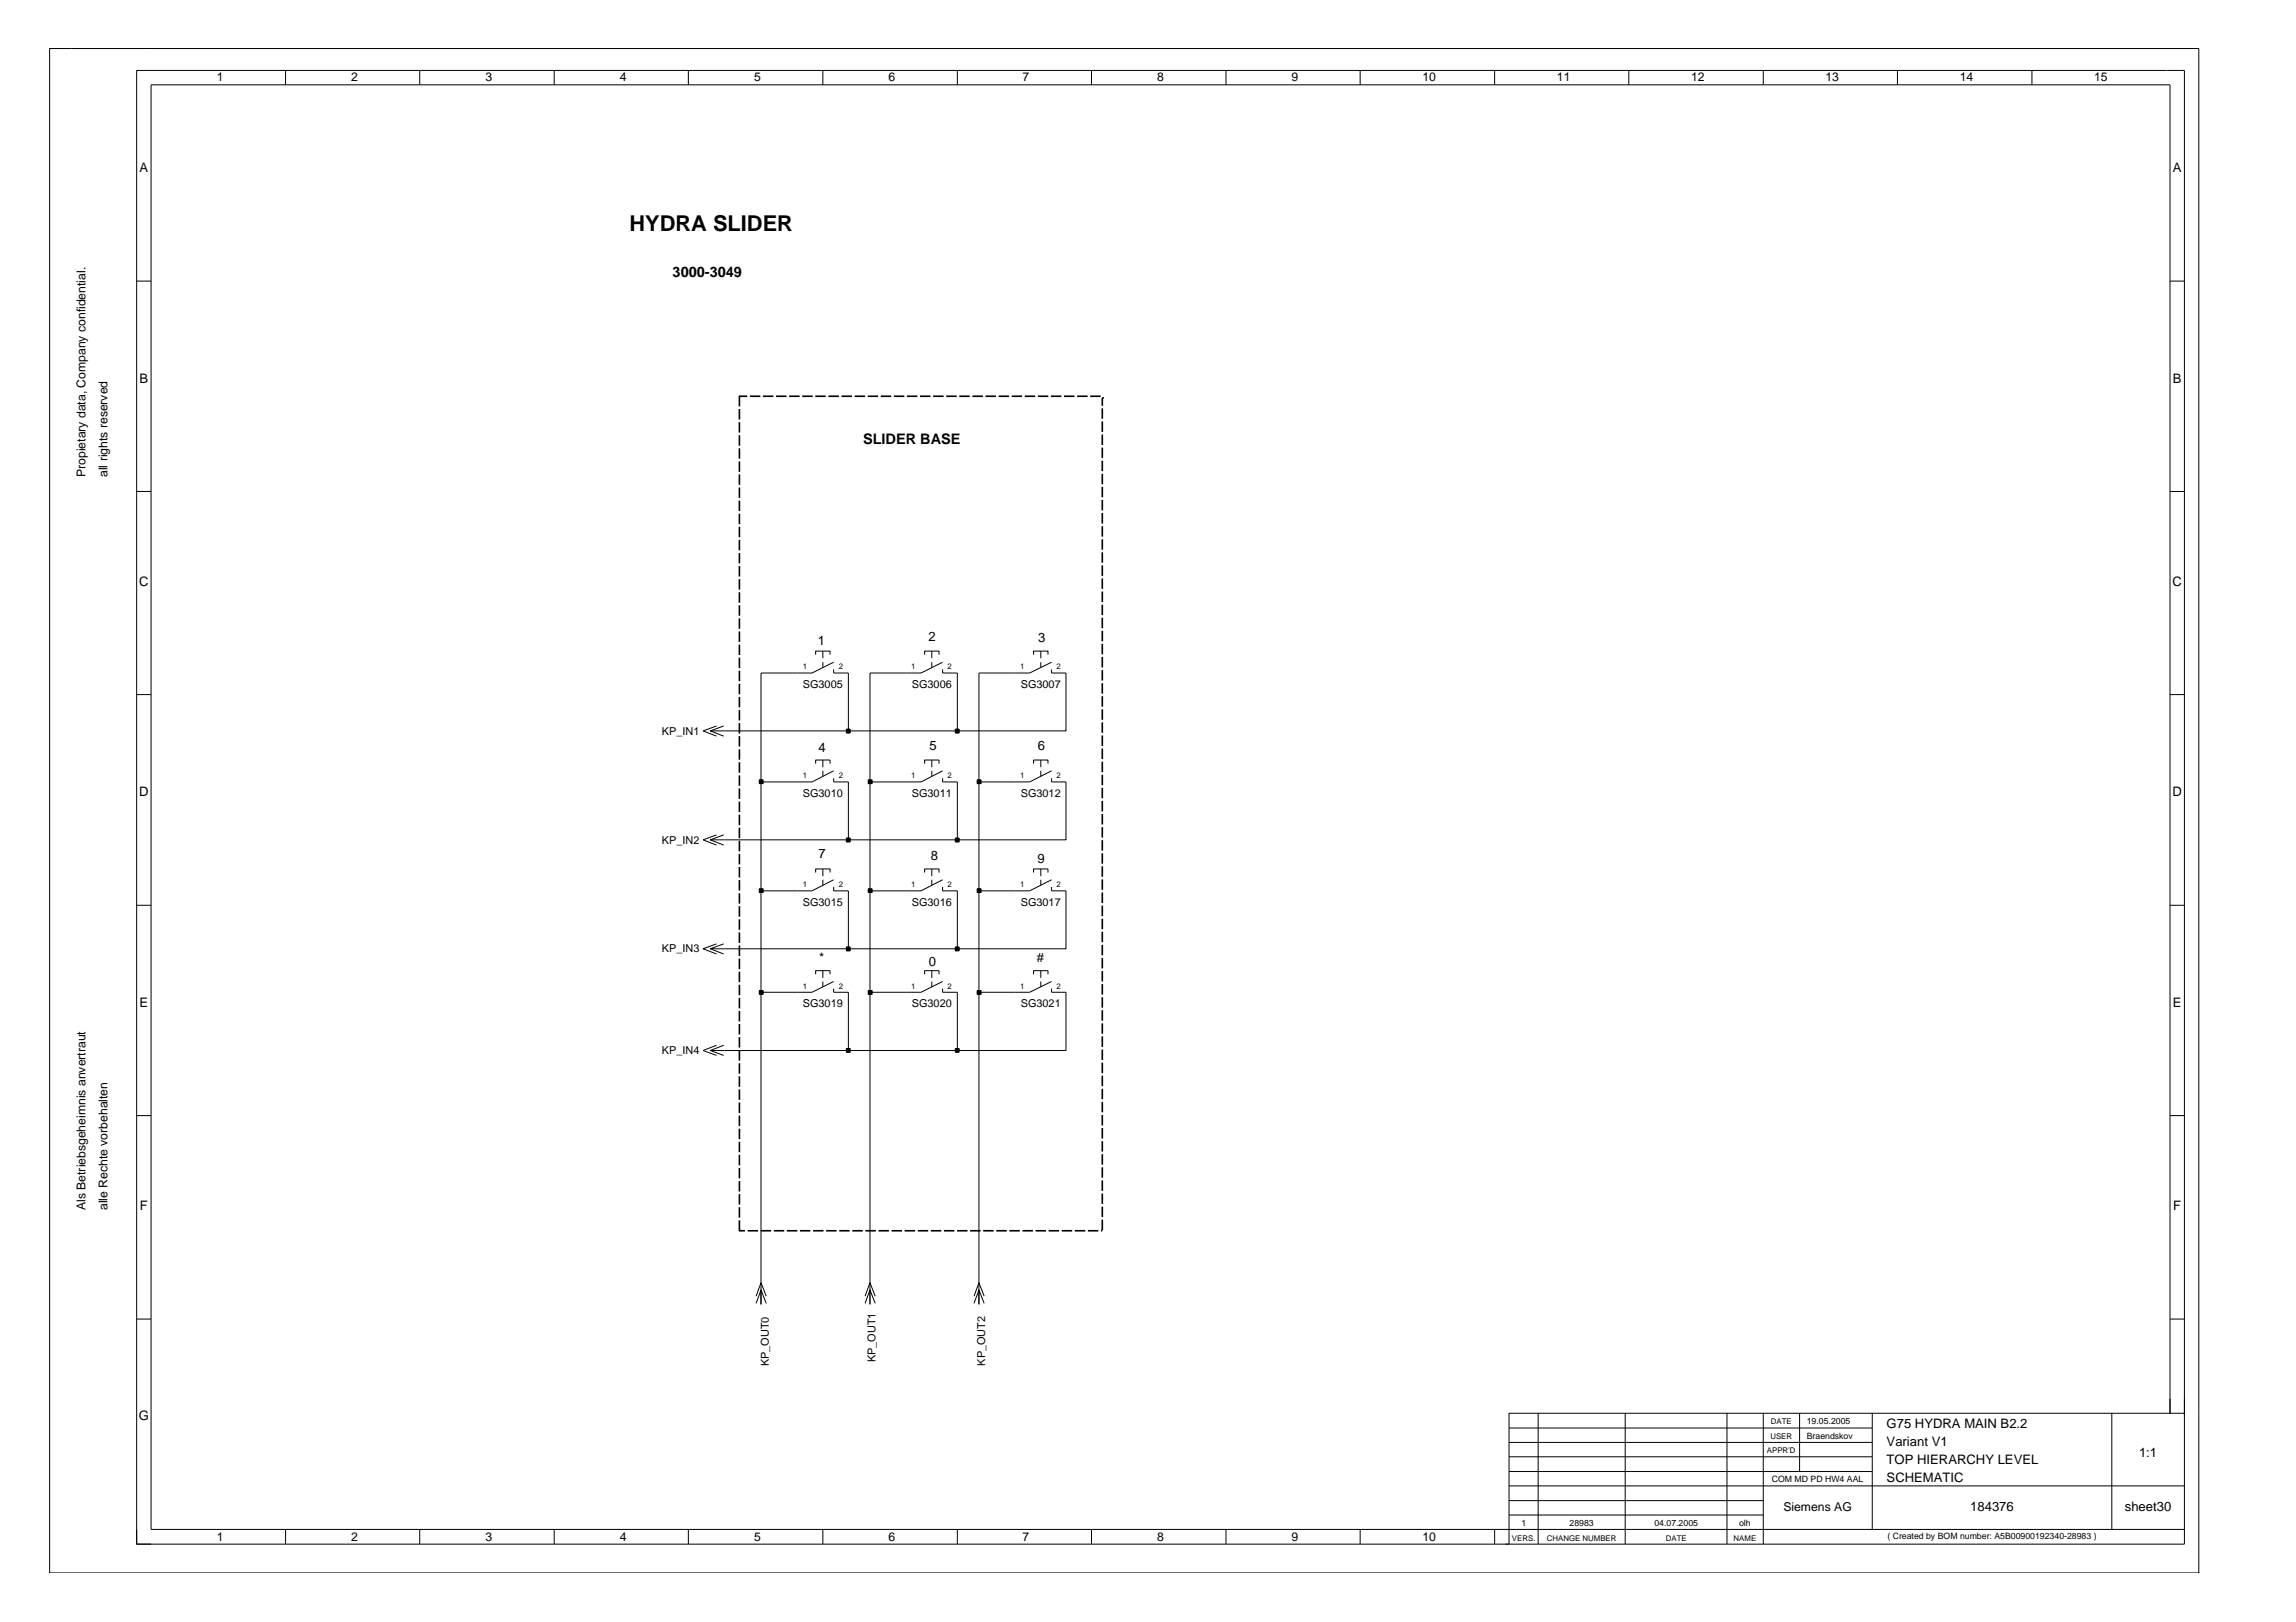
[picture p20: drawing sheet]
<svg xmlns="http://www.w3.org/2000/svg" width="594mm" height="420mm" viewBox="0 0 594 420" stroke-linecap="round" stroke-linejoin="round" font-family="sans-serif">
<defs><g id="words">
<text font-size="5.6" x="162.9" y="59.7">HYDRA SLIDER</text>
<g font-size="3.8">
<text x="174" y="71.7">3000-3049</text>
<text x="223.3" y="114.9">SLIDER BASE</text>
</g>
<g font-size="3.4">
<text x="36.1" y="44.6">A</text>
<text x="562.2" y="44.6">A</text>
<text x="36.1" y="99">B</text>
<text x="562.2" y="99">B</text>
<text x="36" y="151.7">C</text>
<text x="562.1" y="151.7">C</text>
<text x="211.6" y="166.9">1</text>
<text x="240.2" y="165.8">2</text>
<text x="268.6" y="166.1">3</text>
<text x="211.8" y="194.5">4</text>
<text x="240.5" y="194.2">5</text>
<text x="268.5" y="194.2">6</text>
<text x="36" y="206.1">D</text>
<text x="562.1" y="206.1">D</text>
<text x="211.8" y="222.2">7</text>
<text x="240.8" y="222.5">8</text>
<text x="268.4" y="223.5">9</text>
<text x="211.9" y="248.9">*</text>
<text x="240.3" y="250.1">0</text>
<text x="268.3" y="249">#</text>
<text x="36.1" y="260.6">E</text>
<text x="562.2" y="260.6">E</text>
<text x="36.2" y="313.2">F</text>
<text x="562.3" y="313.2">F</text>
<text x="35.9" y="367.7">G</text>
<text x="488.2" y="369.6">G75 HYDRA MAIN B2.2</text>
<text x="488.2" y="374.3">Variant V1</text>
<text x="553.5" y="377">1:1</text>
<text x="488.2" y="383.7">SCHEMATIC</text>
<text x="488.2" y="379">TOP HIERARCHY LEVEL</text>
<text x="509.8" y="391.2">184376</text>
<text x="549.8" y="391.2">sheet30</text>
</g>
<g font-size="3.2">
<text x="56.1" y="21">1</text>
<text x="90.9" y="21">2</text>
<text x="125.6" y="21">3</text>
<text x="160.4" y="21">4</text>
<text x="195.1" y="21">5</text>
<text x="229.9" y="21">6</text>
<text x="264.6" y="21">7</text>
<text x="299.4" y="21">8</text>
<text x="334.2" y="21">9</text>
<text x="368" y="21">10</text>
<text x="402.8" y="21">11</text>
<text x="437.6" y="21">12</text>
<text x="472.3" y="21">13</text>
<text x="507.1" y="21">14</text>
<text x="541.9" y="21">15</text>
<text x="22.2" y="123.5" transform="rotate(-90 22.2 123.5)">Propietary data, Company confidential.</text>
<text x="27.8" y="123.5" transform="rotate(-90 27.8 123.5)">all rights reserved</text>
<text x="22.2" y="313.2" transform="rotate(-90 22.2 313.2)">Als Betriebsgeheimnis anvertraut</text>
<text x="27.8" y="313.2" transform="rotate(-90 27.8 313.2)">alle Rechte vorbehalten</text>
<text x="461.4" y="391.2">Siemens AG</text>
<text x="56.1" y="398.7">1</text>
<text x="90.9" y="398.7">2</text>
<text x="125.6" y="398.7">3</text>
<text x="160.4" y="398.7">4</text>
<text x="195.1" y="398.7">5</text>
<text x="229.9" y="398.7">6</text>
<text x="264.6" y="398.7">7</text>
<text x="299.4" y="398.7">8</text>
<text x="334.2" y="398.7">9</text>
<text x="368" y="398.7">10</text>
</g>
<g font-size="2.8">
<text x="207.7" y="178">SG3005</text>
<text x="235.9" y="178">SG3006</text>
<text x="264.1" y="178">SG3007</text>
<text x="171.3" y="190.1">KP_IN1</text>
<text x="207.7" y="206.2">SG3010</text>
<text x="235.9" y="206.2">SG3011</text>
<text x="264.1" y="206.2">SG3012</text>
<text x="171.3" y="218.3">KP_IN2</text>
<text x="207.7" y="234.4">SG3015</text>
<text x="235.9" y="234.4">SG3016</text>
<text x="264.1" y="234.4">SG3017</text>
<text x="171.3" y="246.5">KP_IN3</text>
<text x="207.7" y="260.7">SG3019</text>
<text x="235.9" y="260.7">SG3020</text>
<text x="264.1" y="260.7">SG3021</text>
<text x="171.3" y="272.8">KP_IN4</text>
<text x="199" y="353.7" transform="rotate(-90 199 353.7)">KP_OUT0</text>
<text x="226.6" y="352.6" transform="rotate(-90 226.6 352.6)">KP_OUT1</text>
<text x="254.9" y="353.5" transform="rotate(-90 254.9 353.5)">KP_OUT2</text>
</g>
<g font-size="2.3">
<text x="467.5" y="368.7">19.05.2005</text>
<text x="467.5" y="372.4">Braendskov</text>
<text x="458.5" y="383.7">COM MD PD HW4 AAL</text>
<text x="393.6" y="394.9">1</text>
<text x="406.1" y="394.9">28983</text>
<text x="428.1" y="394.9">04.07.2005</text>
<text x="450" y="394.9">olh</text>
<text x="488.4" y="398.2">( Created by BOM number: A5B00900192340-28983 )</text>
</g>
<g font-size="2">
<text x="207.7" y="173.3">1</text>
<text x="217" y="173.3">2</text>
<text x="235.8" y="173.3">1</text>
<text x="245.2" y="173.3">2</text>
<text x="264" y="173.3">1</text>
<text x="273.4" y="173.3">2</text>
<text x="207.7" y="201.5">1</text>
<text x="217" y="201.5">2</text>
<text x="235.8" y="201.5">1</text>
<text x="245.2" y="201.5">2</text>
<text x="264" y="201.5">1</text>
<text x="273.4" y="201.5">2</text>
<text x="207.7" y="229.6">1</text>
<text x="217" y="229.6">2</text>
<text x="235.8" y="229.6">1</text>
<text x="245.2" y="229.6">2</text>
<text x="264" y="229.6">1</text>
<text x="273.4" y="229.6">2</text>
<text x="207.7" y="255.9">1</text>
<text x="217" y="255.9">2</text>
<text x="235.8" y="255.9">1</text>
<text x="245.2" y="255.9">2</text>
<text x="264" y="255.9">1</text>
<text x="273.4" y="255.9">2</text>
<text x="458.2" y="368.7">DATE</text>
<text x="457.2" y="376.1">APPR’D</text>
<text x="458.1" y="372.4">USER</text>
<text x="391.2" y="398.7">VERS.</text>
<text x="400.2" y="398.7">CHANGE NUMBER</text>
<text x="431" y="398.7">DATE</text>
<text x="448.6" y="398.7">NAME</text>
</g>
</g></defs>
<g fill="none" stroke="#000" stroke-width=".26">
<path d="M12.8 12.6h556.1v394.5h-556.1zM73.9 18.2v3.8M108.6 18.2v3.8M143.4 18.2v3.8M178.1 18.2v3.8M212.9 18.2v3.8M247.7 18.2v3.8M282.4 18.2v3.8M317.2 18.2v3.8M351.9 18.2v3.8M386.7 18.2v3.8M421.4 18.2v3.8"/>
<path d="M456.2 18.2v3.8M491 18.2v3.8M525.8 18.2v3.8M35.4 72.8h3.7M561.5 72.8h3.7M35.4 127.2h3.7M561.5 127.2h3.7M35.4 179.8h3.7M211 169.4v-.9h3.8v.9M212.9 168.5v1.9M212.9 171.4v1.3M215.7 171.4l-5.6 2.8h-13.2v163.4v-3.7l1.4 3.4"/>
<path d="M215.7 173.3v.9h3.8v15M239.2 169.4v-.9h3.8v.9M241.1 168.5v1.9M241.1 171.4v1.3M243.9 171.4l-5.6 2.8h-13.2v163.4v-3.7l1.4 3.4M243.9 173.3v.9h3.8v15M267.4 169.4v-.9h3.8v.9M269.3 168.5v1.9M269.3 171.4v1.3M272.1 171.4l-5.7 2.8h-13.1v163.4v-3.7l1.3 3.4M272.1 173.3v.9h3.7v15h-28.1M561.5 179.8h3.7"/>
<path d="M183.8 189.2h63.9M185.4 187.9l-3.5 1.3 3.5 1.3M187.3 187.9l-3.5 1.3 3.5 1.3M211 197.6v-.9h3.8v.9M212.9 196.7v1.9M212.9 199.5v1.4M215.7 199.5l-5.6 2.9h-13.2M219 188.8h.9v.9h-.9zM239.2 197.6v-.9h3.8v.9M241.1 196.7v1.9M241.1 199.5v1.4M243.9 199.5l-5.6 2.9h-13.2"/>
<path d="M247.2 188.8h.9v.9h-.9zM267.4 197.6v-.9h3.8v.9M269.3 196.7v1.9M269.3 199.5v1.4M272.1 199.5l-5.7 2.9h-13.1M183.8 217.4h63.9M185.4 216.1l-3.5 1.3 3.5 1.3M187.3 216.1l-3.5 1.3 3.5 1.3M196.5 201.9h.9v.9h-.9zM215.7 201.5v.9h3.8v15M219 216.9h.9v1h-.9zM224.7 201.9h.9v.9h-.9z"/>
<path d="M243.9 201.5v.9h3.8v15M247.2 216.9h.9v1h-.9zM252.9 201.9h.9v.9h-.9zM272.1 201.5v.9h3.7v15h-28.1M35.4 234.3h3.7M196.5 230.1h.9v.9h-.9zM211 225.8v-.9h3.8v.9M212.9 224.9v1.9M212.9 227.7v1.4M215.7 227.7l-5.6 2.9h-13.2M215.7 229.6v1h3.8v15M224.7 230.1h.9v.9h-.9z"/>
<path d="M239.2 225.8v-.9h3.8v.9M241.1 224.9v1.9M241.1 227.7v1.4M243.9 227.7l-5.6 2.9h-13.2M243.9 229.6v1h3.8v15M252.9 230.1h.9v.9h-.9zM267.4 225.8v-.9h3.8v.9M269.3 224.9v1.9M269.3 227.7v1.4M272.1 229.6v1h3.7v15h-28.1M272.1 227.7l-5.7 2.9h-13.1M561.5 234.3h3.7"/>
<path d="M183.8 245.6l3.5 1.3M185.4 244.3l-3.5 1.3 3.5 1.3M187.3 244.3l-3.5 1.3h63.9M196.5 256.4h.9v.9h-.9zM211 252.2v-1h3.8v1M212.9 251.2v1.9M212.9 254v1.5M215.7 255.9v.9h3.8v15.1M215.7 254l-5.6 2.8h-13.2M219 245.1h.9v1h-.9zM224.7 256.4h.9v.9h-.9zM239.2 252.2v-1h3.8v1"/>
<path d="M241.1 251.2v1.9M241.1 254v1.5M243.9 255.9v.9h3.8v15.1M243.9 254l-5.6 2.8h-13.2M247.2 245.1h.9v1h-.9zM252.9 256.4h.9v.9h-.9zM267.4 252.2v-1h3.8v1M269.3 251.2v1.9M269.3 254v1.5M272.1 255.9v.9h3.7v15.1h-28.1M272.1 254l-5.7 2.8h-13.1M183.8 271.9h63.9"/>
<path d="M185.4 270.5l-3.5 1.4 3.5 1.3M187.3 270.5l-3.5 1.4 3.5 1.3M219 271.4h.9v.9h-.9zM247.2 271.4h.9v.9h-.9zM35.4 288.7h3.7M561.5 288.7h3.7M195.6 335.5l1.3-3.5 1.4 3.5M196.9 333.9l-1.3 3.4M223.8 335.5l1.3-3.5 1.4 3.5M225.1 333.9l-1.3 3.4M252 335.5l1.3-3.5 1.3 3.5M253.3 333.9l-1.3 3.4"/>
<path d="M35.4 341.4h3.7M561.5 341.4h3.7M390.5 377h93.9M390.5 373.3h93.9M390.5 369.6h93.9M398 365.8v33.9M420.5 365.8v33.9M446.8 365.8v33.9M456.2 365.8v33.9M465.6 365.8v15.1M484.4 365.8v30M546.4 365.8v30"/>
<path d="M561.5 365.8v-343.8h-522.4v373.8h526.1M565.2 365.8v-347.6h-529.8v381.5h3.7M35.4 395.8v3.9h3.7M39.1 399.7h526.1v-33.9h-174.7v33.9M73.9 395.8v3.9M108.6 395.8v3.9M143.4 395.8v3.9M178.1 395.8v3.9M212.9 395.8v3.9M247.7 395.8v3.9M282.4 395.8v3.9M317.2 395.8v3.9"/>
<path d="M351.9 395.8v3.9M386.7 395.8v3.9M390.5 392.1h65.7M390.5 388.4h65.7M390.5 384.6h174.7M390.5 380.9h93.9"/>
</g>
<g fill="#000">
<path d="M196.5 201.9h.9v.9h-.9zM224.7 201.9h.9v.9h-.9zM252.9 201.9h.9v.9h-.9zM252.9 230.1h.9v.9h-.9zM196.5 256.4h.9v.9h-.9zM224.7 256.4h.9v.9h-.9zM252.9 256.4h.9v.9h-.9z"/>
<path d="M219 188.8h.9v.9h-.9z" fill-rule="evenodd"/>
<path d="M247.2 188.8h.9v.9h-.9z" fill-rule="evenodd"/>
<path d="M219 216.9h.9v1h-.9z" fill-rule="evenodd"/>
<path d="M247.2 216.9h.9v1h-.9z" fill-rule="evenodd"/>
<path d="M196.5 230.1h.9v.9h-.9z" fill-rule="evenodd"/>
<path d="M224.7 230.1h.9v.9h-.9z" fill-rule="evenodd"/>
<path d="M219 245.1h.9v1h-.9z" fill-rule="evenodd"/>
<path d="M247.2 245.1h.9v1h-.9z" fill-rule="evenodd"/>
<path d="M219 271.4h.9v.9h-.9z" fill-rule="evenodd"/>
<path d="M247.2 271.4h.9v.9h-.9z" fill-rule="evenodd"/>
</g>
<g fill="none" stroke="#000" stroke-width=".42">
<path d="M191.3 105.9v2.7M191.3 109.2v2.8M191.3 112.6v2.7M191.3 116v2.7M191.3 119.4v2.7M193.3 102.6h-2v2.6M194 102.6h2.7M197.4 102.6h2.7M200.8 102.6h2.7M204.2 102.6h2.7M207.6 102.6h2.7M211 102.6h2.7"/>
<path d="M214.3 102.6h2.8M217.7 102.6h2.7M221.1 102.6h2.7M224.5 102.6h2.7M227.9 102.6h2.7M231.3 102.6h2.7M234.7 102.6h2.7M238.1 102.6h2.7M241.4 102.6h2.8M244.8 102.6h2.7M248.2 102.6h2.7M251.6 102.6h2.7"/>
<path d="M255 102.6h2.7M258.4 102.6h2.7M261.8 102.6h2.7M265.1 102.6h2.8M268.5 102.6h2.7M271.9 102.6h2.7M275.3 102.6h2.7M278.7 102.6h2.7M282.1 102.6h2.7M285.2 105.7v2.7M285.2 109.1v2.7M285.2 112.5v2.7"/>
<path d="M285.2 115.9v2.7M285.2 119.2v2.7M285.6 103h-.4v2M191.3 122.8v2.7M191.3 126.2v2.7M191.3 129.6v2.7M191.3 133v2.7M191.3 136.3v2.8M191.3 139.7v2.7M285.2 122.6v2.7M285.2 126v2.7M285.2 129.4v2.7"/>
<path d="M285.2 132.8v2.7M285.2 136.2v2.7M285.2 139.6v2.7M191.3 143.1v2.7M191.3 146.5v2.7M191.3 149.9v2.7M191.3 153.3v2.7M191.3 156.7v2.7M285.2 142.9v2.8M285.2 146.3v2.7M285.2 149.7v2.7M285.2 153.1v2.7"/>
<path d="M285.2 156.5v2.7M285.2 159.9v2.7M191.3 160v2.8M191.3 163.4v2.7M191.3 166.8v2.7M191.3 170.2v2.7M191.3 173.6v2.7M191.3 177v2.7M285.2 163.3v2.7M285.2 166.7v2.7M285.2 170v2.7M285.2 173.4v2.7"/>
<path d="M285.2 176.8v2.7M191.3 180.4v2.7M191.3 183.8v2.7M191.3 187.1v2.8M191.3 190.5v2.7M191.3 193.9v2.7M191.3 197.3v2.7M285.2 180.2v2.7M285.2 183.6v2.7M285.2 187v2.7M285.2 190.4v2.7M285.2 193.7v2.8"/>
<path d="M285.2 197.1v2.7M191.3 200.7v2.7M191.3 204.1v2.7M191.3 207.5v2.7M191.3 210.8v2.8M191.3 214.2v2.7M191.3 217.6v2.7M285.2 200.5v2.7M285.2 203.9v2.7M285.2 207.3v2.7M285.2 210.7v2.7M285.2 214.1v2.7"/>
<path d="M285.2 217.5v2.7M191.3 221v2.7M191.3 224.4v2.7M191.3 227.8v2.7M191.3 231.2v2.7M191.3 234.6v2.7M191.3 237.9v2.8M285.2 220.8v2.7M285.2 224.2v2.7M285.2 227.6v2.7M285.2 231v2.7M285.2 234.4v2.7"/>
<path d="M285.2 237.8v2.7M191.3 241.3v2.7M191.3 244.7v2.7M191.3 248.1v2.7M191.3 251.5v2.7M191.3 254.9v2.7M191.3 258.3v2.7M285.2 241.2v2.7M285.2 244.5v2.8M285.2 247.9v2.7M285.2 251.3v2.7M285.2 254.7v2.7"/>
<path d="M285.2 258.1v2.7M191.3 261.6v2.8M191.3 265v2.7M191.3 268.4v2.7M191.3 271.8v2.7M191.3 275.2v2.7M191.3 278.6v2.7M285.2 261.5v2.7M285.2 264.9v2.7M285.2 268.3v2.7M285.2 271.6v2.7M285.2 275v2.7"/>
<path d="M285.2 278.4v2.7M191.3 282v2.7M191.3 285.4v2.7M191.3 288.7v2.8M191.3 292.1v2.7M191.3 295.5v2.7M191.3 298.9v2.7M285.2 281.8v2.7M285.2 285.2v2.7M285.2 288.6v2.7M285.2 292v2.7M285.2 295.3v2.8"/>
<path d="M285.2 298.7v2.7M191.3 315.8v2.7h1.5M191.3 302.3v2.7M191.3 305.7v2.7M191.3 309.1v2.7M191.3 312.4v2.8M193.4 318.5h2.7M196.8 318.5h2.7M200.2 318.5h2.7M203.6 318.5h2.7M207 318.5h2.7M210.4 318.5h2.7"/>
<path d="M213.8 318.5h2.7M217.1 318.5h2.8M220.5 318.5h2.7M223.9 318.5h2.7M227.3 318.5h2.7M230.7 318.5h2.7M234.1 318.5h2.7M237.5 318.5h2.7M240.8 318.5h2.8M244.2 318.5h2.7M247.6 318.5h2.7M251 318.5h2.7"/>
<path d="M254.4 318.5h2.7M257.8 318.5h2.7M261.2 318.5h2.7M264.6 318.5h2.7M267.9 318.5h2.8M271.3 318.5h2.7M274.7 318.5h2.7M278.1 318.5h2.7M281.5 318.5h2.7M284.9 318.5h.3M285.2 302.1v2.7M285.2 305.5v2.7"/>
<path d="M285.2 308.9v2.7M285.2 312.3v2.7M285.2 315.7v2.7"/>
</g>
<use href="#words"/>
</svg>
